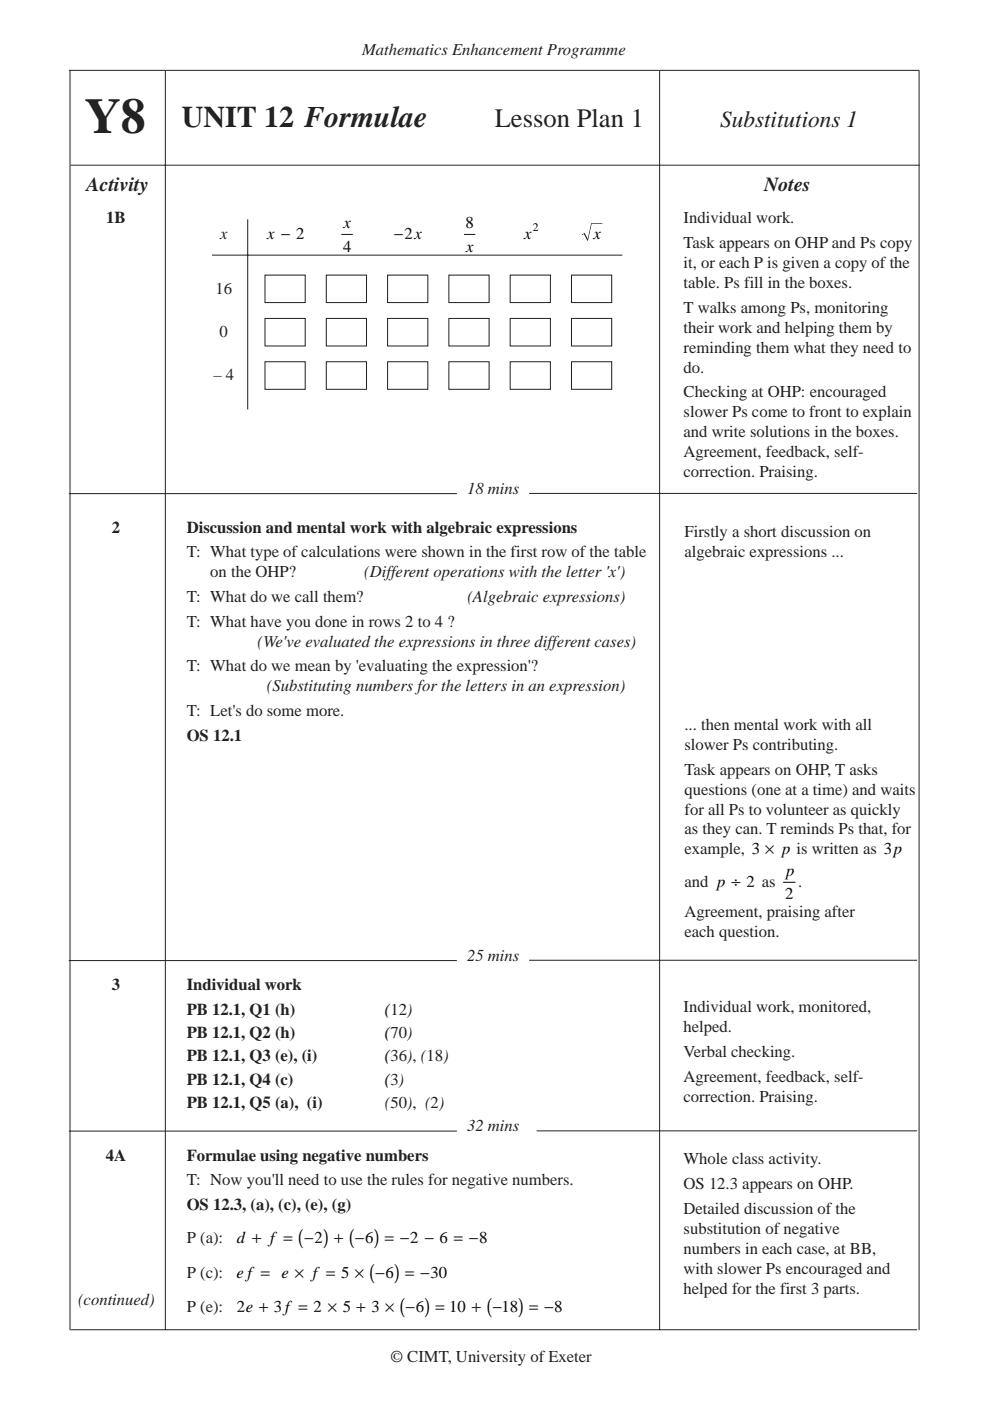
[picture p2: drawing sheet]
<svg xmlns="http://www.w3.org/2000/svg" width="210mm" height="297mm" viewBox="0 0 210 297" stroke-linecap="round" stroke-linejoin="round" font-family="sans-serif">
<defs><g id="words">
<text font-size="10.6" fill="#231f20" x="18" y="28.3">Y8</text>
<text font-size="6.3" fill="#231f20" x="38.6" y="27">UNIT 12 Formulae</text>
<text font-size="5.6" fill="#231f20" x="104.9" y="27">Lesson Plan 1</text>
<text font-size="4.9" fill="#231f20" x="152.7" y="27">Substitutions 1</text>
<g font-size="4.7">
<text x="63.2" y="263.8">(</text>
<text x="68.5" y="263.8">)</text>
<text x="74" y="263.8">(</text>
<text x="79.2" y="263.8">)</text>
<text x="78.3" y="271.1">(</text>
<text x="83.6" y="271.1">)</text>
<text x="84.7" y="278.5">(</text>
<text x="90" y="278.5">)</text>
<text x="103.2" y="278.5">(</text>
<text x="109.8" y="278.5">)</text>
</g>
<g font-size="4.2" fill="#231f20">
<text x="18.4" y="40.4">Activity</text>
<text x="162" y="40.4">Notes</text>
</g>
<g font-size="3.5" fill="#231f20">
<text x="76.8" y="11.6">Mathematics Enhancement Programme</text>
<text x="22.5" y="47.3">1B</text>
<text x="144.9" y="47.3">Individual work.</text>
<text x="46.7" y="50.6">x</text>
<text x="144.9" y="52.6">Task appears on OHP and Ps copy</text>
<text x="144.9" y="56.8">it, or each P is given a copy of the</text>
<text x="45.7" y="62.2">16</text>
<text x="144.9" y="61.1">table. Ps fill in the boxes.</text>
<text x="46.6" y="71.4">0</text>
<text x="144.9" y="66.3">T walks among Ps, monitoring</text>
<text x="144.9" y="70.5">their work and helping them by</text>
<text x="144.9" y="74.8">reminding them what they need to</text>
<text x="45.2" y="80.6">– 4</text>
<text x="144.9" y="79">do.</text>
<text x="144.9" y="84.2">Checking at OHP: encouraged</text>
<text x="144.9" y="88.5">slower Ps come to front to explain</text>
<text x="144.9" y="92.7">and write solutions in the boxes.</text>
<text x="144.9" y="96.9">Agreement, feedback, self-</text>
<text x="144.9" y="101.2">correction. Praising.</text>
<text x="99" y="104.7">18 mins</text>
<text x="23.7" y="112.9">2</text>
<text x="39.6" y="112.9">Discussion and mental work with algebraic expressions</text>
<text x="145.1" y="113.8">Firstly a short discussion on</text>
<text x="39.6" y="118.2">T: What type of calculations were shown in the first row of the table</text>
<text x="145.1" y="118.1">algebraic expressions ...</text>
<text x="44.6" y="122.4">on the OHP?</text>
<text x="77.2" y="122.4">(Different operations with the letter 'x')</text>
<text x="39.6" y="127.6">T: What do we call them?</text>
<text x="99.1" y="127.6">(Algebraic expressions)</text>
<text x="39.6" y="132.9">T: What have you done in rows 2 to 4 ?</text>
<text x="54.6" y="137.1">(We've evaluated the expressions in three different cases)</text>
<text x="39.6" y="142.3">T: What do we mean by 'evaluating the expression'?</text>
<text x="56.6" y="146.6">(Substituting numbers for the letters in an expression)</text>
<text x="39.6" y="151.8">T: Let's do some more.</text>
<text x="145.1" y="154.7">... then mental work with all</text>
<text x="39.6" y="157">OS 12.1</text>
<text x="145.1" y="159">slower Ps contributing.</text>
<text x="145.1" y="164.2">Task appears on OHP, T asks</text>
<text x="145.1" y="168.5">questions (one at a time) and waits</text>
<text x="145.1" y="172.7">for all Ps to volunteer as quickly</text>
<text x="145.1" y="176.9">as they can. T reminds Ps that, for</text>
<text x="145.1" y="181.2">example, 3 × p is written as 3p</text>
<text x="145.1" y="188">and p ÷ 2 as</text>
<text x="169.2" y="188">.</text>
<text x="145.1" y="194.5">Agreement, praising after</text>
<text x="99" y="203.7">25 mins</text>
<text x="145.1" y="198.7">each question.</text>
<text x="23.7" y="209.9">3</text>
<text x="39.6" y="209.9">Individual work</text>
<text x="39.6" y="215.2">PB 12.1, Q1 (h)</text>
<text x="81.6" y="215.2">(12)</text>
<text x="144.9" y="214.7">Individual work, monitored,</text>
<text x="39.6" y="220.1">PB 12.1, Q2 (h)</text>
<text x="81.6" y="220.1">(70)</text>
<text x="144.9" y="218.9">helped.</text>
<text x="39.6" y="225">PB 12.1, Q3 (e), (i)</text>
<text x="81.6" y="225">(36), (18)</text>
<text x="144.9" y="224.1">Verbal checking.</text>
<text x="39.6" y="230">PB 12.1, Q4 (c)</text>
<text x="81.6" y="230">(3)</text>
<text x="144.9" y="229.4">Agreement, feedback, self-</text>
<text x="144.9" y="233.6">correction. Praising.</text>
<text x="39.6" y="234.9">PB 12.1, Q5 (a), (i)</text>
<text x="81.6" y="234.9">(50), (2)</text>
<text x="99" y="239.9">32 mins</text>
<text x="22.4" y="246.1">4A</text>
<text x="39.6" y="251.3">T: Now you'll need to use the rules for negative numbers.</text>
<text x="39.6" y="246.1">Formulae using negative numbers</text>
<text x="144.9" y="246.8">Whole class activity.</text>
<text x="39.6" y="256.6">OS 12.3, (a), (c), (e), (g)</text>
<text x="144.9" y="252.1">OS 12.3 appears on OHP.</text>
<text x="144.9" y="257.3">Detailed discussion of the</text>
<text x="39.6" y="263.5">P (a):</text>
<text x="144.9" y="261.5">substitution of negative</text>
<text x="144.9" y="265.8">numbers in each case, at BB,</text>
<text x="39.6" y="270.9">P (c):</text>
<text x="144.9" y="270">with slower Ps encouraged and</text>
<text x="144.9" y="274.2">helped for the first 3 parts.</text>
<text x="16.6" y="276.6">(continued)</text>
<text x="39.6" y="278.2">P (e):</text>
<text x="82.8" y="288.8">© CIMT, University of Exeter</text>
</g>
<g font-size="3.5">
<text x="56.7" y="50.6">x − 2</text>
<text x="72.7" y="53.3">4</text>
<text x="72.8" y="48.4">x</text>
<text x="83.6" y="50.6">−2x</text>
<text x="98.7" y="48.4">8</text>
<text x="98.8" y="53.3">x</text>
<text x="111.1" y="50.6">x</text>
<text x="125.8" y="50.6">x</text>
<text x="166.7" y="185.7">p</text>
<text x="166.5" y="190.7">2</text>
<text x="50.2" y="263.5">d + f =</text>
<text x="64.5" y="263.5">−2 +</text>
<text x="75.3" y="263.5">−6 = −2 − 6 = −8</text>
<text x="50.2" y="270.9">e f = e × f = 5 ×</text>
<text x="79.6" y="270.9">−6 = −30</text>
<text x="50.2" y="278.2">2e + 3 f = 2 × 5 + 3 ×</text>
<text x="86" y="278.2">−6 = 10 +</text>
<text x="104.5" y="278.2">−18 = −8</text>
</g>
<text font-size="2.5" x="113" y="49">2</text>
</g></defs>
<g fill="none" stroke="#231f20" stroke-width=".21">
<path d="M14.6 14.9h180.4M14.8 15v267M35.1 15v267M139.9 15v267M194.9 15v267M15 35h180M44.9 54.1h87M52.5 46.5v40.3M56.2 58.3h8.5v5.8h-8.5zM69.2 58.3h8.5v5.8h-8.5zM82.2 58.3h8.5v5.8h-8.5zM95.2 58.3h8.5v5.8h-8.5z"/>
<path d="M108.2 58.3h8.5v5.8h-8.5zM121.2 58.3h8.5v5.8h-8.5zM56.2 67.5h8.5v5.9h-8.5zM56.2 76.7h8.5v5.8h-8.5zM69.2 67.5h8.5v5.9h-8.5zM69.2 76.7h8.5v5.8h-8.5zM82.2 67.5h8.5v5.9h-8.5zM82.2 76.7h8.5v5.8h-8.5zM95.2 67.5h8.5v5.9h-8.5zM95.2 76.7h8.5v5.8h-8.5zM108.2 67.5h8.5v5.9h-8.5zM108.2 76.7h8.5v5.8h-8.5z"/>
<path d="M121.2 67.5h8.5v5.9h-8.5zM121.2 76.7h8.5v5.8h-8.5zM14.6 104.7h82.3M112.2 104.6h82.2M14.6 203.7h82.3M112.2 203.6h82.2M14.6 239.8h82.3M113.8 239.8h80.6M15 281.9h179.4"/>
</g>
<path d="M72.4 49.7h2.4M98.4 49.7h2.4M127.8 47.4h-2.4l-.7 3.6-.8-1.5-.6 .3M166 187.1h2.7" fill="none" stroke="#000" stroke-width=".21"/>
<use href="#words"/>
</svg>
